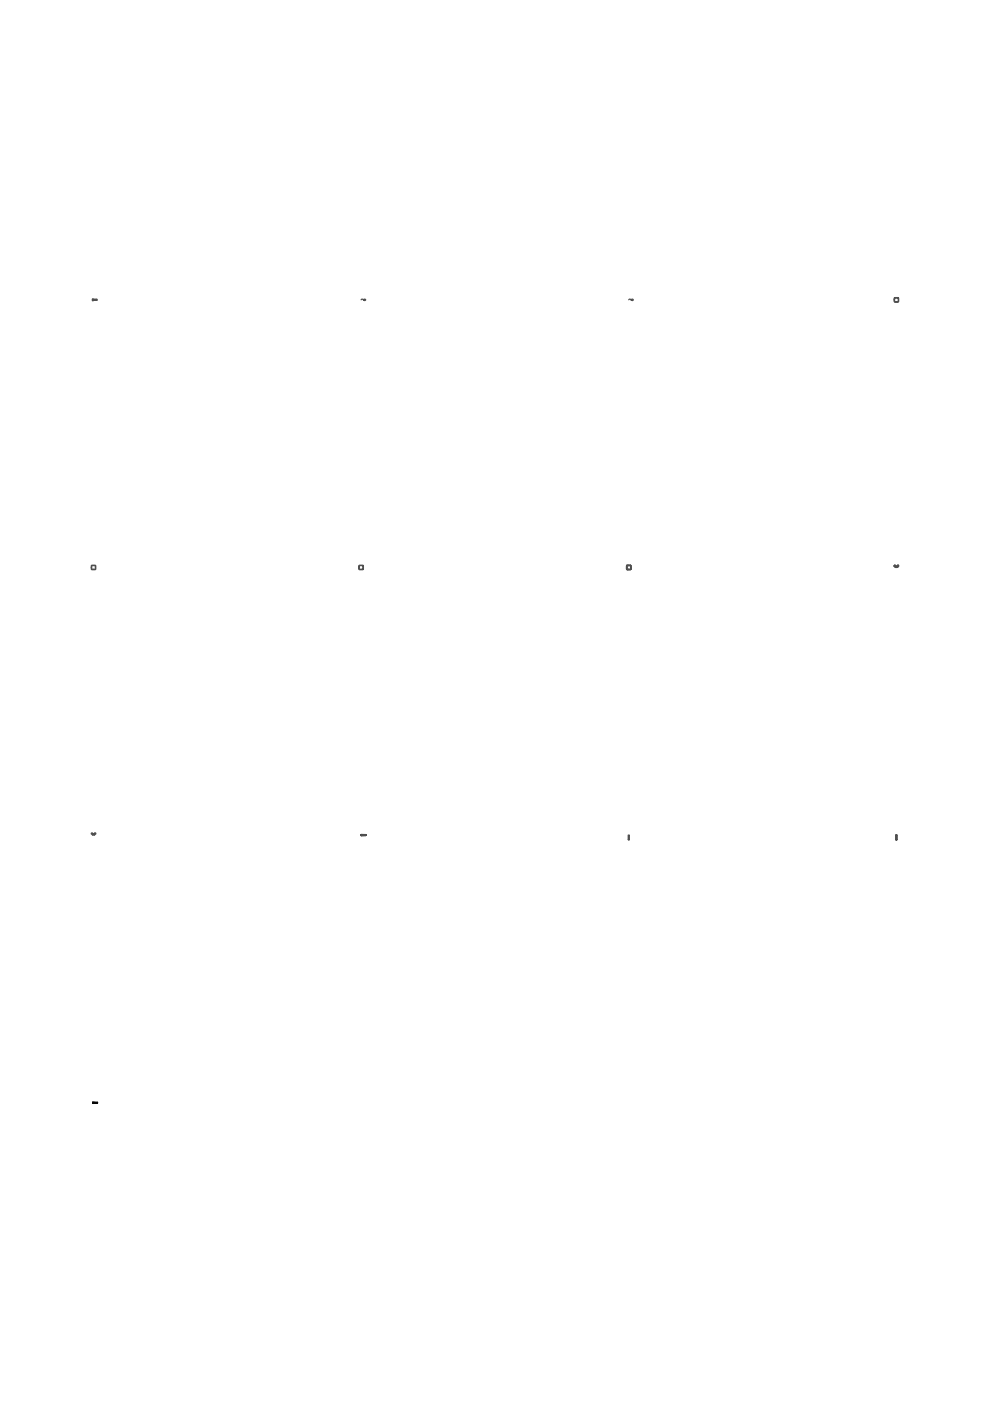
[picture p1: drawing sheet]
<svg xmlns="http://www.w3.org/2000/svg" width="210mm" height="297mm" viewBox="0 0 210 297" stroke-linecap="round" stroke-linejoin="round" font-family="sans-serif">
<g fill="none" stroke="#4f4f4f" stroke-width=".25">
<path d="M19.6 63.4h.2v.3h-.2zM19.6 63.4v.3M19.8 63.4l.7 .1v.2h-.7M20.5 63.4v.3M76.6 63.6l.2-.2 .3 .2M77.1 63.6l.2-.2 .2 .2-.2 .1zM133.3 63.6l.2-.2 .3 .2M133.8 63.6l.3-.2 .2 .2-.2 .1zM189.6 63.1h.2a.57 .57 0 0 1 .7 .2 .57 .57 0 0 1-.1 .7 .57 .57 0 0 1-.8-.1zM189.7 63.2h.7v.8h-.7zM19.4 119.9l.1-.1a.57 .57 0 0 1 .8 .2 .57 .57 0 0 1-.2 .8 .57 .57 0 0 1-.8-.2zM19.4 119.9h.8v.8h-.8z"/>
<path d="M76.1 119.9l.2-.1a.57 .57 0 0 1 .8 .2 .57 .57 0 0 1-.2 .8 .57 .57 0 0 1-.8-.2zM76.2 119.9h.8v.8h-.8zM132.8 119.9v.1M132.9 119.9h.1M133 119.9h.1M133 119.9h.6M133.6 119.8h-.6M133.6 119.8h.1M133.6 119.9h.1M133.7 119.9h.1M133.8 119.9v.1M189.6 119.9h.1"/>
<path d="M189.7 119.9h-.1M189.7 119.8h.1M189.8 119.8h.1M189.8 119.9h.1M189.9 119.9h.1M189.9 120v.1M190.2 120v.1M190.2 119.9h.1M190.3 119.9h.1M190.4 119.8h.1M190.5 119.9h.1M132.8 120v.6"/>
<path d="M132.9 120.7h.1M132.9 120v.6M132.9 120.6h.1M133 120.8h.1M133 120.7h.1M133 120.8h.6M133 120.7h.6M133.7 120.7h-.1M133.7 120.8h-.1M133.7 120.6h.1M133.7 120v.6M133.7 120.7v.1"/>
<path d="M133.8 120.7h.1M133.8 120v.6M189.6 120h.1M189.6 120.1h.1M189.9 120.1v.2l-.3-.2M189.9 120.3h.1M190 120.1h-.1M190 120.1v.2M190 120.3h.1M190 120.1h.1M190.1 120.1v.2M190.1 120.3h.1"/>
<path d="M190.1 120.1h.1M190.2 120.1h.1M190.2 120.3h.1M190.2 120.1v.2l.3-.2M190.5 120.1h.1M190.5 120h.1M19.4 176.6h.2l.1 .2h.3v-.2h.3v.2l-.3 .3h-.4l-.2-.3zM19.7 176.8l-.1 .3M20 176.8v.3M76.6 177.1h.1M76.6 177h.1M76.6 177.2h.1"/>
<path d="M76.6 176.9h.1M76.6 177l1 .1M76.6 177h.9M76.6 176.9h.9M76.6 177.1h.9l-.9 .1M77.5 177h.1M77.6 177.1h-.1M77.6 177h.1M77.6 177.1h.1M133.2 177.1h.2v.9h-.2zM133.2 178h.2zM189.9 178v-.9l.1 .9"/>
<path d="M189.9 178l.2 .1M189.9 178h.1M190 178l.1 .1M190 177.1h.1M190 177.1v.9M190 178h.1M190.1 177.1h.1M190.1 177.1v.9M190.1 178h.1M190.2 178l-.1 .1M190.2 177.1v.9l-.1 .1"/>
</g>
<path d="M19.8 63.5h.7M19.8 63.7h.7" fill="none" stroke="#4f4f4f" stroke-width=".21"/>
<path d="M19.8 233.7h.9v.2h-.9z" fill="#fff"/>
<path d="M19.8 233.7h.9v.2h-.9M20.1 233.7v.2M20.7 233.7v.2" fill="none" stroke="#000" stroke-width=".25"/>
<path d="M20 233.7h.7M20.7 233.9h-.7" fill="none" stroke="#000" stroke-width=".21"/>
<path d="M19.7 233.6h.1v.3h-.2z" fill="#fff"/>
<path d="M19.7 233.6h.1v.3h-.2zM19.7 233.6v.3" fill="none" stroke="#000" stroke-width=".25"/>
</svg>
